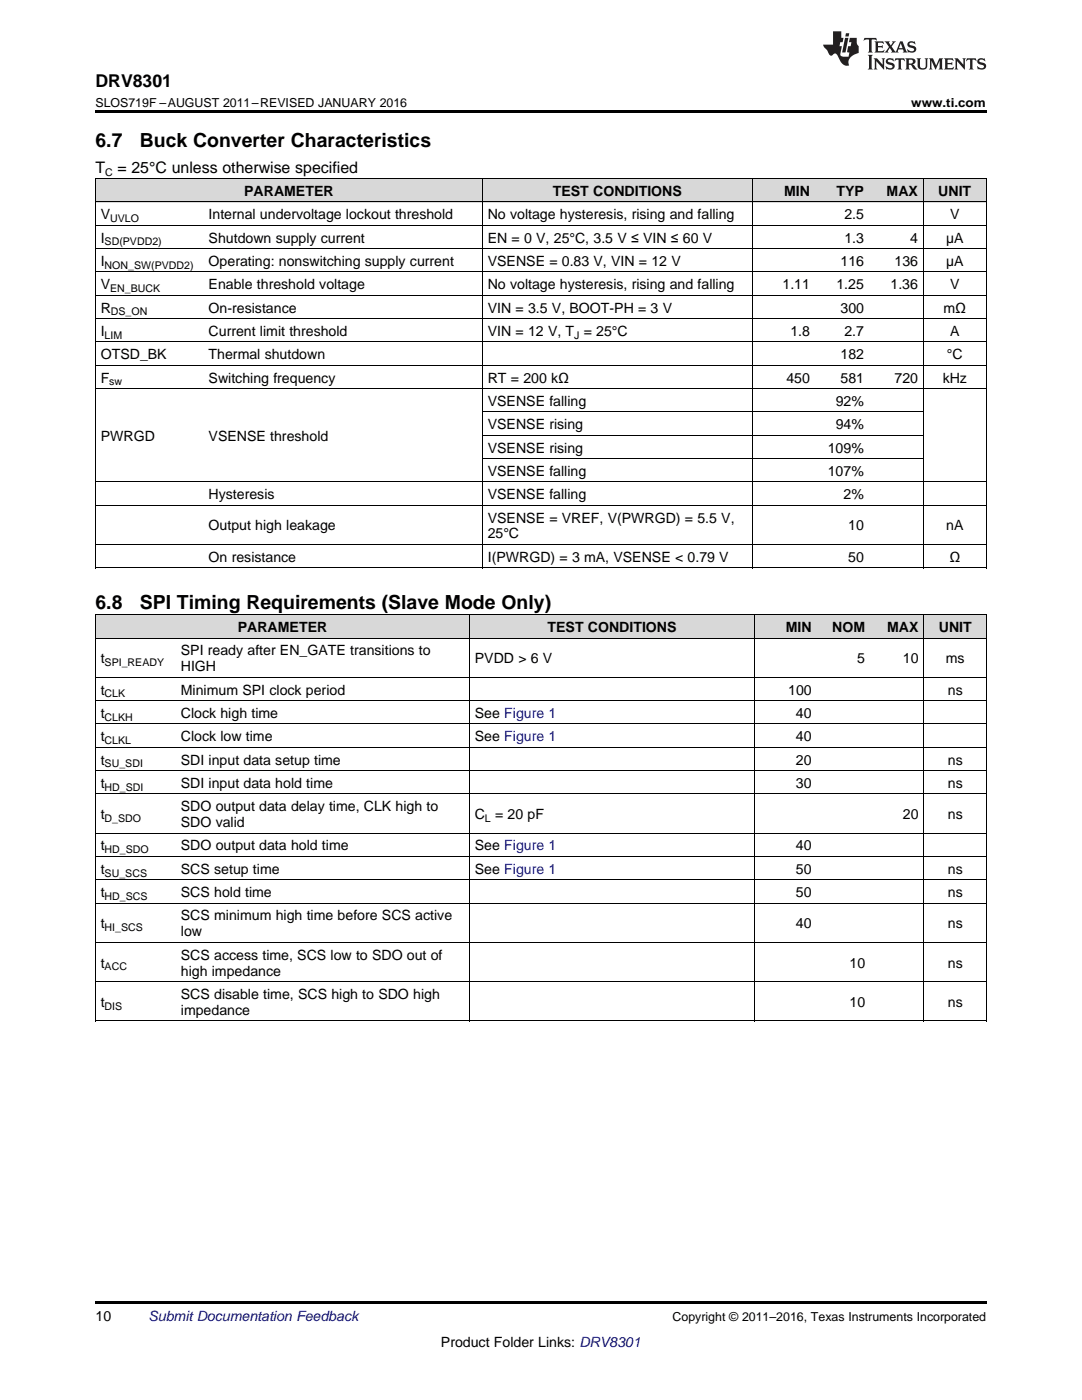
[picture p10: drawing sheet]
<svg xmlns="http://www.w3.org/2000/svg" width="216mm" height="279mm" viewBox="0 0 216 279" stroke-linecap="round" stroke-linejoin="round" font-family="sans-serif">
<defs><g id="words">
<g font-size="3.9">
<text x="19" y="29.3">6.7</text>
<text x="27.9" y="29.3">Buck Converter Characteristics</text>
<text x="19" y="121.5">6.8</text>
<text x="27.9" y="121.5">SPI Timing Requirements (Slave Mode Only)</text>
</g>
<text font-size="3.5" x="19" y="17.3">DRV8301</text>
<g font-size="3.2">
<text x="19" y="34.4">T</text>
<text x="23.4" y="34.4">= 25°C unless otherwise specified</text>
</g>
<g font-size="2.8">
<text x="48.7" y="39.1">PARAMETER</text>
<text x="110.3" y="39.1">TEST CONDITIONS</text>
<text x="156.5" y="39.1">MIN</text>
<text x="166.9" y="39.1">TYP</text>
<text x="176.9" y="39.1">MAX</text>
<text x="187.2" y="39.1">UNIT</text>
<text x="20.1" y="43.7">V</text>
<text x="41.6" y="43.7">Internal undervoltage lockout threshold</text>
<text x="97.3" y="43.7">No voltage hysteresis, rising and falling</text>
<text x="168.5" y="43.7">2.5</text>
<text x="189.6" y="43.7">V</text>
<text x="20.1" y="48.4">I</text>
<text x="20.1" y="53.1">I</text>
<text x="41.6" y="48.4">Shutdown supply current</text>
<text x="41.6" y="53.1">Operating: nonswitching supply current</text>
<text x="97.3" y="48.4">EN = 0 V, 25°C, 3.5 V ≤ VIN ≤ 60 V</text>
<text x="97.3" y="53.1">VSENSE = 0.83 V, VIN = 12 V</text>
<text x="167.7" y="53.1">116</text>
<text x="168.5" y="48.4">1.3</text>
<text x="178.5" y="53.1">136</text>
<text x="181.6" y="48.4">4</text>
<text x="188.8" y="48.4">µA</text>
<text x="188.8" y="53.1">µA</text>
<text x="20.1" y="57.7">V</text>
<text x="41.6" y="57.7">Enable threshold voltage</text>
<text x="97.3" y="57.7">No voltage hysteresis, rising and falling</text>
<text x="156.1" y="57.7">1.11</text>
<text x="166.9" y="57.7">1.25</text>
<text x="177.7" y="57.7">1.36</text>
<text x="189.6" y="57.7">V</text>
<text x="20.1" y="62.4">R</text>
<text x="41.6" y="62.4">On-resistance</text>
<text x="97.3" y="62.4">VIN = 3.5 V, BOOT-PH = 3 V</text>
<text x="167.7" y="62.4">300</text>
<text x="188.3" y="62.4">mΩ</text>
<text x="20.1" y="67">I</text>
<text x="20.1" y="71.7">OTSD_BK</text>
<text x="41.6" y="67">Current limit threshold</text>
<text x="41.6" y="71.7">Thermal shutdown</text>
<text x="97.3" y="67">VIN = 12 V, T = 25°C</text>
<text x="157.7" y="67">1.8</text>
<text x="167.7" y="71.7">182</text>
<text x="168.5" y="67">2.7</text>
<text x="188.9" y="71.7">°C</text>
<text x="189.6" y="67">A</text>
<text x="20.1" y="76.3">F</text>
<text x="41.6" y="76.3">Switching frequency</text>
<text x="97.3" y="76.3">RT = 200 kΩ</text>
<text x="156.9" y="76.3">450</text>
<text x="167.7" y="76.3">581</text>
<text x="178.5" y="76.3">720</text>
<text x="188.1" y="76.3">kHz</text>
<text x="97.3" y="81">VSENSE falling</text>
<text x="166.8" y="81">92%</text>
<text x="20.1" y="88">PWRGD</text>
<text x="41.6" y="88">VSENSE threshold</text>
<text x="97.3" y="85.7">VSENSE rising</text>
<text x="166.8" y="85.7">94%</text>
<text x="97.3" y="90.3">VSENSE rising</text>
<text x="97.3" y="95">VSENSE falling</text>
<text x="165.2" y="90.3">109%</text>
<text x="165.2" y="95">107%</text>
<text x="41.6" y="99.6">Hysteresis</text>
<text x="97.3" y="99.6">VSENSE falling</text>
<text x="168.3" y="99.6">2%</text>
<text x="41.6" y="105.9">Output high leakage</text>
<text x="97.3" y="104.3">VSENSE = VREF, V(PWRGD) = 5.5 V,</text>
<text x="97.3" y="107.5">25°C</text>
<text x="169.3" y="105.9">10</text>
<text x="188.8" y="105.9">nA</text>
<text x="41.6" y="112.1">On resistance</text>
<text x="97.3" y="112.1">I(PWRGD) = 3 mA, VSENSE &lt; 0.79 V</text>
<text x="169.3" y="112.1">50</text>
<text x="189.4" y="112.1">Ω</text>
<text x="36.1" y="130.8">SPI ready after EN_GATE transitions to</text>
<text x="47.4" y="126.1">PARAMETER</text>
<text x="109.3" y="126.1">TEST CONDITIONS</text>
<text x="156.8" y="126.1">MIN</text>
<text x="166.1" y="126.1">NOM</text>
<text x="177" y="126.1">MAX</text>
<text x="187.3" y="126.1">UNIT</text>
<text x="20.1" y="132.4">t</text>
<text x="36.1" y="133.9">HIGH</text>
<text x="94.8" y="132.4">PVDD &gt; 6 V</text>
<text x="171.1" y="132.4">5</text>
<text x="180.2" y="132.4">10</text>
<text x="188.7" y="132.4">ms</text>
<text x="20.1" y="138.6">t</text>
<text x="20.1" y="143.3">t</text>
<text x="36.1" y="138.6">Minimum SPI clock period</text>
<text x="36.1" y="143.3">Clock high time</text>
<text x="94.8" y="143.3">See Figure 1</text>
<text x="157.3" y="138.6">100</text>
<text x="158.8" y="143.3">40</text>
<text x="189.1" y="138.6">ns</text>
<text x="20.1" y="147.9">t</text>
<text x="36.1" y="147.9">Clock low time</text>
<text x="94.8" y="147.9">See Figure 1</text>
<text x="158.8" y="147.9">40</text>
<text x="20.1" y="152.6">t</text>
<text x="36.1" y="152.6">SDI input data setup time</text>
<text x="158.8" y="152.6">20</text>
<text x="189.1" y="152.6">ns</text>
<text x="20.1" y="157.2">t</text>
<text x="36.1" y="157.2">SDI input data hold time</text>
<text x="36.1" y="161.9">SDO output data delay time, CLK high to</text>
<text x="158.8" y="157.2">30</text>
<text x="189.1" y="157.2">ns</text>
<text x="20.1" y="163.5">t</text>
<text x="36.1" y="165.1">SDO valid</text>
<text x="94.8" y="163.5">C</text>
<text x="98.8" y="163.5">= 20 pF</text>
<text x="180.2" y="163.5">20</text>
<text x="189.1" y="163.5">ns</text>
<text x="20.1" y="169.7">t</text>
<text x="36.1" y="169.7">SDO output data hold time</text>
<text x="94.8" y="169.7">See Figure 1</text>
<text x="158.8" y="169.7">40</text>
<text x="20.1" y="174.4">t</text>
<text x="20.1" y="179">t</text>
<text x="36.1" y="174.4">SCS setup time</text>
<text x="36.1" y="179">SCS hold time</text>
<text x="94.8" y="174.4">See Figure 1</text>
<text x="158.8" y="174.4">50</text>
<text x="158.8" y="179">50</text>
<text x="189.1" y="174.4">ns</text>
<text x="189.1" y="179">ns</text>
<text x="20.1" y="185.3">t</text>
<text x="36.1" y="183.7">SCS minimum high time before SCS active</text>
<text x="158.8" y="185.3">40</text>
<text x="189.1" y="185.3">ns</text>
<text x="36.1" y="186.9">low</text>
<text x="36.1" y="191.5">SCS access time, SCS low to SDO out of</text>
<text x="20.1" y="193.1">t</text>
<text x="36.1" y="194.7">high impedance</text>
<text x="169.5" y="193.1">10</text>
<text x="189.1" y="193.1">ns</text>
<text x="20.1" y="200.9">t</text>
<text x="36.1" y="199.4">SCS disable time, SCS high to SDO high</text>
<text x="36.1" y="202.5">impedance</text>
<text x="169.5" y="200.9">10</text>
<text x="189.1" y="200.9">ns</text>
<text x="19" y="263.6">10</text>
<text x="88" y="268.9">Product Folder Links: DRV8301</text>
</g>
<text font-size="2.8" fill="#0000c8" x="29.6" y="263.6">Submit Documentation Feedback</text>
<g font-size="2.5">
<text x="19" y="21.4">SLOS719F –AUGUST 2011–REVISED JANUARY 2016</text>
<text x="181.8" y="21.4">www.ti.com</text>
<text x="134.2" y="263.6">Copyright © 2011–2016, Texas Instruments Incorporated</text>
</g>
<g font-size="2.1">
<text x="21" y="35.1">C</text>
<text x="22" y="44.3">UVLO</text>
<text x="20.9" y="49">SD(PVDD2)</text>
<text x="20.9" y="53.6">NON_SW(PVDD2)</text>
<text x="22" y="58.3">EN_BUCK</text>
<text x="22.1" y="62.9">DS_ON</text>
<text x="20.9" y="67.6">LIM</text>
<text x="114.6" y="67.6">J</text>
<text x="21.8" y="76.9">sw</text>
<text x="20.9" y="132.9">SPI_READY</text>
<text x="20.9" y="139.2">CLK</text>
<text x="20.9" y="143.8">CLKH</text>
<text x="20.9" y="148.5">CLKL</text>
<text x="20.9" y="153.1">SU_SDI</text>
<text x="20.9" y="157.8">HD_SDI</text>
<text x="20.9" y="164">D_SDO</text>
<text x="96.8" y="164">L</text>
<text x="20.9" y="170.3">HD_SDO</text>
<text x="20.9" y="174.9">SU_SCS</text>
<text x="20.9" y="179.6">HD_SCS</text>
<text x="20.9" y="185.8">HI_SCS</text>
<text x="20.9" y="193.7">ACC</text>
<text x="20.9" y="201.5">DIS</text>
</g>
</g></defs>
<g fill="#d8d8d8">
<path d="M19 122.7h16v4.7h-16z"/>
<path d="M35 122.7h58.7v4.7h-58.7z"/>
<path d="M93.7 122.7h56.9v4.7h-56.9z"/>
<path d="M150.6 122.7h12.5v4.7h-12.5z"/>
<path d="M163.1 122.7h10.6v4.7h-10.6z"/>
<path d="M173.7 122.7h10.7v4.7h-10.7z"/>
<path d="M184.4 122.7h12.4v4.7h-12.4z"/>
<path d="M19 35.7h21.6v4.7h-21.6z"/>
<path d="M40.6 35.7h55.7v4.7h-55.7z"/>
<path d="M96.3 35.7h53.8v4.7h-53.8z"/>
<path d="M150.1 35.7h12.6v4.7h-12.6z"/>
<path d="M162.7 35.7h10.8v4.7h-10.8z"/>
<path d="M173.5 35.7h10.8v4.7h-10.8z"/>
<path d="M184.3 35.7h12.5v4.7h-12.5z"/>
</g>
<path d="M19 22h177.8v.5h-177.8zM19 113.3l.2 .1zM96.2 113.3l.1 .1zM150 113.3l.1 .1zM184.1 113.3l.2 .1zM196.7 113.3l.1 .1zM19 203.8h.2zM93.6 203.8h.1zM150.5 203.8h.1zM184.3 203.8h.1zM196.7 203.8h.1zM19 259.7h177.8v.5h-177.8z" fill="#000"/>
<g fill="none" stroke="#000" stroke-width=".2">
<path d="M19 35.6h177.8M19.1 35.7v77.7M96.2 35.7v77.7M150.1 35.7v77.7M184.2 35.7v77.7M196.8 35.7v77.7M19 58.9h177.8M19 54.3h177.8M19 49.6h177.8M19 45h177.8M19 40.3h177.8M19 77.6h177.8"/>
<path d="M19 72.9h177.8M19 68.2h177.8M19 63.6h177.8M19 96.2h177.8M96.3 91.5h88M96.3 86.9h88M96.3 82.2h88M19 113.3h177.8M19 108.7h177.8M19 100.8h177.8M19 139.8h177.8M19 135.2h177.8"/>
<path d="M19 127.3h177.8M19 122.7h177.8M19.1 122.7v81.1M93.6 122.7v81.1M150.5 122.7v81.1M184.3 122.7v81.1M196.8 122.7v81.1M19 158.5h177.8M19 153.8h177.8M19 149.1h177.8M19 144.5h177.8M19 175.6h177.8"/>
<path d="M19 170.9h177.8M19 166.3h177.8M19 195.9h177.8M19 188.1h177.8M19 180.3h177.8M19 203.7h177.8"/>
</g>
<g fill="#231f20">
<path d="M172.5 7.6l-.1 .5 .4-.2h.6v.1v2.1l-.2 .4h.9l-.2-.4v-2.1l.1-.1h.5l.5 .2-.2-.5zM174.5 8.3l.2 .3v1.5l-.2 .4h1.8l.2-.6a1.04 1.04 0 0 1-1.3 .2v-.7h.6l.3 .2v-.6l-.3 .2h-.6v-.6l.8-.1 .4 .3-.2-.5zM176.5 8.3l.9 1.1-.9 1.1h.8l-.2-.2 .4-.7 .5 .7-.2 .2h1.5l-.2-.2 .2-.4h.9l.1 .4-.2 .2h1l-.3-.3-.7-1.9h-.5l-.9 2-.8-1 .9-1h-.8l.1 .3-.4 .5-.3-.6 .1-.2zM179.7 8.6l.4 1h-.7zM181.3 8.4a.63 .63 0 0 0-.2 .7 .63 .63 0 0 0 .6 .4l.6 .2 .1 .2a.75 .75 0 0 1-.7 .4 .75 .75 0 0 1-.6-.5l.1 .7 .1-.1a1.11 1.11 0 0 0 1.5-.6 1.13 1.13 0 0 0-1.2-.8l-.1-.4a1.04 1.04 0 0 1 1.2 .2l-.2-.5-.2 .1-.4-.2zM173.2 10.9l.2 .4v2.2l-.2 .4h1l-.3-.4v-2.2l.3-.4zM174.3 11.6l.3 .4v1.5l-.3 .4h.8l-.2-.4v-1.3l1.5 1.7v-1.9l.2-.4h-.7l.2 .4v.9l-1.1-1.3zM177 11.8a.62 .62 0 0 0-.2 .7 .62 .62 0 0 0 .6 .4l.6 .1 .1 .3a.76 .76 0 0 1-.7 .3 .76 .76 0 0 1-.7-.4l.2 .7 .1-.1a1.11 1.11 0 0 0 1.5-.6 1.13 1.13 0 0 0-1.2-.8l-.1-.4a1.04 1.04 0 0 1 1.2 .2l-.2-.6-.2 .1-.5-.1zM178.7 11.6l-.2 .6a.61 .61 0 0 1 .8-.3v1.6l-.2 .4h.9l-.2-.4v-1.6a.63 .63 0 0 1 .7 .3l-.1-.6zM180.6 11.6l.3 .4v1.5l-.3 .4h1l-.2-.2-.1-.8 .6 .2a.76 .76 0 0 0 1.2 .7l-1-1a.58 .58 0 0 0 .6-.5 .58 .58 0 0 0-.5-.6zM181.4 11.9h.1a.45 .45 0 0 1 .5 .1 .45 .45 0 0 1 .1 .5l-.8 .2zM182.9 11.6l.2 .2a2.17 2.17 0 0 0 .3 1.9 .99 .99 0 0 0 1.6-.6v-1.1l.2-.4h-.7l.2 .2a1.92 1.92 0 0 1-.2 1.8 .6 .6 0 0 1-.9-.5v-1.1l.2-.4zM185.4 11.6l.2 .4v1.5l-.2 .4h.7l-.2-.4v-1.4l.8 1.8 .8-1.8v1.4l-.2 .4h.9l-.2-.4v-1.5l.2-.4h-.8l-.6 1.5-.6-1.5zM188.4 11.6l.2 .4v1.5l-.2 .4h1.8l.1-.6a1.04 1.04 0 0 1-1.2 .1v-.6h.5l.4 .2v-.6l-.4 .2h-.5v-.7h.8l.3 .3-.1-.6zM190.5 11.6l.2 .4v1.5l-.2 .4h.7l-.2-.4v-1.3l1.5 1.7v-1.9l.2-.4h-.7l.2 .4v.9l-1.1-1.3zM192.9 11.6l-.1 .6a.61 .61 0 0 1 .7-.3l.1 1.6-.3 .4h1l-.3-.4 .1-1.6a.63 .63 0 0 1 .7 .3l-.1-.6zM195.2 11.8a.62 .62 0 0 0-.2 .7 .62 .62 0 0 0 .6 .4l.6 .1 .1 .3a.76 .76 0 0 1-.7 .3 .76 .76 0 0 1-.6-.4l.1 .7 .1-.1a1.11 1.11 0 0 0 1.6-.6 1.13 1.13 0 0 0-1.3-.8l-.1-.4a1.04 1.04 0 0 1 1.2 .2l-.1-.6-.2 .1-.5-.1z"/>
<path d="M166.2 6.3v2.6h-1.9v.4l.8 .9a.91 .91 0 0 0 1 .8 .56 .56 0 0 1 .5-.3 .56 .56 0 0 1 .5 .3l.4 .8a1.53 1.53 0 0 0 1.9 1.2 1.54 1.54 0 0 1 1-2.1l.9-.3v-1.4a1.52 1.52 0 0 1-.4-1.6h-1.3l-.2 .8h.5l-.2 .8h-.5l-.1 1v.2l.4 .1-.2 .8a1.93 1.93 0 0 1-1.6-.3l.3-1.8h-.5l.2-.8h.4l.2-.8h-.4v-1.3zM168.6 7.6l-.6 2.9h.7l.6-2.9zM168.8 6.6l-.1 .7h.6l.2-.7z"/>
</g>
<use href="#words"/>
</svg>
